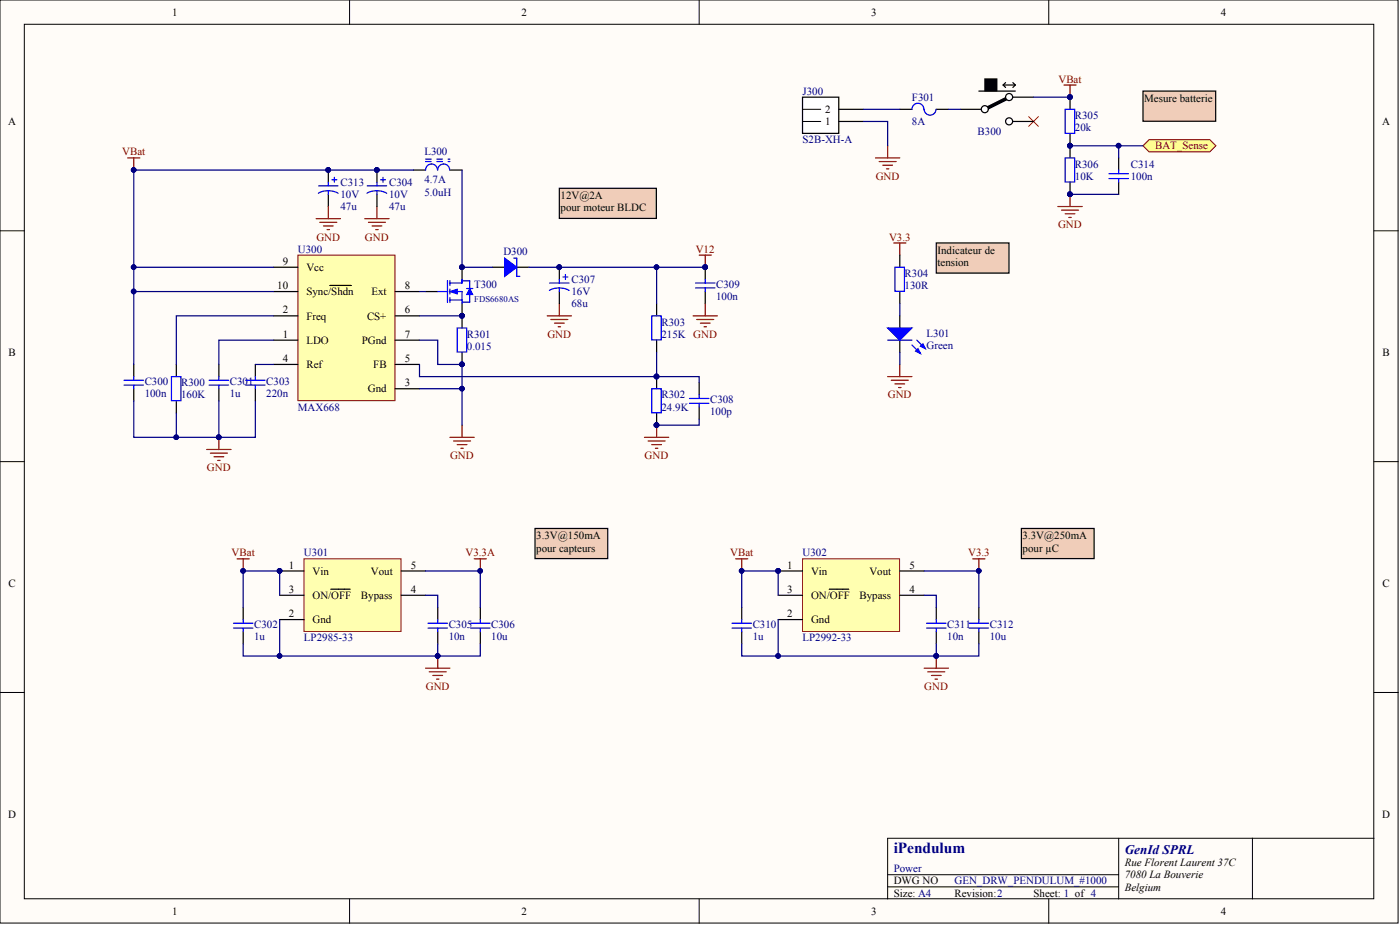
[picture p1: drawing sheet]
<svg xmlns="http://www.w3.org/2000/svg" width="292mm" height="193mm" viewBox="0 0 292 193" stroke-linecap="round" stroke-linejoin="round" font-family="sans-serif">
<defs><g id="words">
<text font-size="3.2" fill="#000080" x="186.5" y="178">iPendulum</text>
<text font-size="2.7" fill="#000080" x="234.7" y="178.1">GenId SPRL</text>
<g font-size="2.3">
<text x="35.9" y="3.3">1</text>
<text x="108.8" y="3.3">2</text>
<text x="181.8" y="3.3">3</text>
<text x="254.7" y="3.3">4</text>
<text x="172.1" y="23.6">2</text>
<text x="238.7" y="21.3">Mesure batterie</text>
<text x="1.7" y="26.1">A</text>
<text x="172.1" y="26.1">1</text>
<text x="288.4" y="26.1">A</text>
<text x="117" y="41.6">12V@2A</text>
<text x="117" y="44.1">pour moteur BLDC</text>
<text x="195.6" y="53">Indicateur de</text>
<text x="59" y="55.2">9</text>
<text x="63.9" y="56.5">Vcc</text>
<text x="195.6" y="55.5">tension</text>
<text x="57.8" y="60.3">10</text>
<text x="59" y="65.4">2</text>
<text x="63.9" y="61.6">Sync/Shdn</text>
<text x="77.5" y="61.6">Ext</text>
<text x="84.5" y="65.4">6</text>
<text x="84.5" y="60.3">8</text>
<text x="59" y="70.5">1</text>
<text x="63.9" y="66.7">Freq</text>
<text x="63.9" y="71.7">LDO</text>
<text x="75.5" y="71.7">PGnd</text>
<text x="76.6" y="66.7">CS+</text>
<text x="84.5" y="70.5">7</text>
<text x="1.8" y="74.3">B</text>
<text x="59" y="75.5">4</text>
<text x="63.9" y="76.8">Ref</text>
<text x="77.9" y="76.8">FB</text>
<text x="84.5" y="75.5">5</text>
<text x="288.5" y="74.3">B</text>
<text x="76.7" y="81.9">Gnd</text>
<text x="84.5" y="80.6">3</text>
<text x="111.9" y="112.5">3.3V@150mA</text>
<text x="213.4" y="112.5">3.3V@250mA</text>
<text x="60.3" y="118.6">1</text>
<text x="65.2" y="119.9">Vin</text>
<text x="77.4" y="119.9">Vout</text>
<text x="85.7" y="118.6">5</text>
<text x="111.9" y="115.1">pour capteurs</text>
<text x="164.3" y="118.6">1</text>
<text x="169.2" y="119.9">Vin</text>
<text x="181.4" y="119.9">Vout</text>
<text x="189.8" y="118.6">5</text>
<text x="213.4" y="115.1">pour µC</text>
<text x="1.8" y="122.4">C</text>
<text x="60.3" y="123.7">3</text>
<text x="65.2" y="124.9">ON/OFF</text>
<text x="75.3" y="124.9">Bypass</text>
<text x="85.7" y="123.7">4</text>
<text x="164.3" y="123.7">3</text>
<text x="169.2" y="124.9">ON/OFF</text>
<text x="179.3" y="124.9">Bypass</text>
<text x="189.8" y="123.7">4</text>
<text x="288.5" y="122.4">C</text>
<text x="60.3" y="128.7">2</text>
<text x="65.2" y="130">Gnd</text>
<text x="164.3" y="128.7">2</text>
<text x="169.2" y="130">Gnd</text>
<text x="1.7" y="170.6">D</text>
<text x="288.4" y="170.6">D</text>
<text x="186.5" y="184.5">DWG NO</text>
<text x="234.7" y="180.7">Rue Florent Laurent 37C</text>
<text x="234.7" y="183.2">7080 La Bouverie</text>
<text x="234.7" y="185.8">Belgium</text>
<text x="35.9" y="190.8">1</text>
<text x="108.8" y="190.8">2</text>
<text x="181.8" y="190.8">3</text>
<text x="186.5" y="187">Size: A4</text>
<text x="199.2" y="187">Revision:2</text>
<text x="215.6" y="187">Sheet: 1 of 4</text>
<text x="254.7" y="190.8">4</text>
</g>
<g font-size="2.3" fill="#800000">
<text x="220.8" y="17.2">VBat</text>
<text x="25.5" y="32.4">VBat</text>
<text x="241" y="31.2">BAT_Sense</text>
<text x="182.7" y="37.5">GND</text>
<text x="220.8" y="47.6">GND</text>
<text x="66" y="50.2">GND</text>
<text x="76.2" y="50.2">GND</text>
<text x="145.2" y="52.7">V12</text>
<text x="185.5" y="50.2">V3.3</text>
<text x="114.2" y="70.5">GND</text>
<text x="185.2" y="83.1">GND</text>
<text x="93.9" y="95.8">GND</text>
<text x="134.5" y="95.8">GND</text>
<text x="43.2" y="98.3">GND</text>
<text x="48.3" y="116.1">VBat</text>
<text x="97.1" y="116.1">V3.3A</text>
<text x="152.3" y="116.1">VBat</text>
<text x="202" y="116.1">V3.3</text>
<text x="88.8" y="144">GND</text>
<text x="192.9" y="144">GND</text>
</g>
<g font-size="2.3" fill="#000080">
<text x="167.4" y="19.8">J300</text>
<text x="190.3" y="21">F301</text>
<text x="167.4" y="29.9">S2B-XH-A</text>
<text x="190.3" y="26.1">8A</text>
<text x="204" y="28.1">B300</text>
<text x="224.3" y="27.4">20k</text>
<text x="224.3" y="24.8">R305</text>
<text x="88.5" y="32.4">L300</text>
<text x="224.3" y="35">R306</text>
<text x="235.9" y="35">C314</text>
<text x="71" y="41.3">10V</text>
<text x="71" y="38.8">C313</text>
<text x="81.2" y="41.3">10V</text>
<text x="81.2" y="38.8">C304</text>
<text x="88.5" y="38.3">4.7A</text>
<text x="88.5" y="40.8">5.0uH</text>
<text x="224.3" y="37.5">10K</text>
<text x="235.9" y="37.5">100n</text>
<text x="71" y="43.8">47u</text>
<text x="81.2" y="43.8">47u</text>
<text x="62.2" y="52.7">U300</text>
<text x="105" y="53.1">D300</text>
<text x="119.2" y="59">C307</text>
<text x="188.8" y="57.8">R304</text>
<text x="98.9" y="60.1">T300</text>
<text x="119.2" y="61.6">16V</text>
<text x="119.2" y="64.1">68u</text>
<text x="149.4" y="62.6">100n</text>
<text x="149.4" y="60.1">C309</text>
<text x="188.8" y="60.3">130R</text>
<text x="97.4" y="70.5">R301</text>
<text x="138" y="70.5">215K GND</text>
<text x="138" y="67.9">R303</text>
<text x="193.3" y="70.2">L301</text>
<text x="97.4" y="73">0.015</text>
<text x="193.3" y="72.7">Green</text>
<text x="30.2" y="82.9">100n</text>
<text x="30.2" y="80.3">C300</text>
<text x="37.8" y="83.1">160K</text>
<text x="37.8" y="80.6">R300</text>
<text x="47.9" y="82.9">1u</text>
<text x="47.9" y="80.3">C301</text>
<text x="55.6" y="82.9">220n</text>
<text x="55.6" y="80.3">C303</text>
<text x="138" y="83.1">R302</text>
<text x="62.2" y="85.7">MAX668</text>
<text x="138" y="85.7">24.9K</text>
<text x="148.2" y="86.7">100p</text>
<text x="148.2" y="84.1">C308</text>
<text x="63.4" y="116.1">U301</text>
<text x="167.4" y="116.1">U302</text>
<text x="53" y="131">C302</text>
<text x="93.6" y="131">C305</text>
<text x="102.5" y="131">C306</text>
<text x="157" y="131">C310</text>
<text x="197.6" y="131">C311</text>
<text x="206.5" y="131">C312</text>
<text x="53" y="133.6">1u</text>
<text x="63.4" y="133.8">LP2985-33</text>
<text x="93.6" y="133.6">10n</text>
<text x="102.5" y="133.6">10u</text>
<text x="157" y="133.6">1u</text>
<text x="167.4" y="133.8">LP2992-33</text>
<text x="197.6" y="133.6">10n</text>
<text x="206.5" y="133.6">10u</text>
<text x="186.5" y="182">Power</text>
<text x="199.2" y="184.5">GEN_DRW_PENDULUM_#1000</text>
</g>
<text font-size="1.8" fill="#000080" x="98.9" y="63">FDS6680AS</text>
</g></defs>
<g fill="#fffcf8" stroke="#000" stroke-width=".21">
<path d="M0 0h291.7v192.6h-291.7z"/>
<path d="M5.1 5.1h281.5v182.4h-281.5z"/>
</g>
<g fill="none" stroke="#000" stroke-width=".21">
<path d="M72.9 0v5.1M145.9 0v5.1M218.8 0v5.1M0 48.2h5.1M286.7 48.2h5.1M0 96.3h5.1M286.7 96.3h5.1M0 144.5h5.1M286.7 144.5h5.1M233.4 174.9v12.6M261.3 174.9h-76.1v12.6M286.7 174.9h-25.4v12.6"/>
<path d="M72.9 187.5v5.1M145.9 187.5v5.1M185.2 185h48.2M185.2 182.5h48.2M218.8 187.5v5.1"/>
</g>
<path d="M62.2 53.2h20.2v30.4h-20.2z" fill="#ffffb0" stroke="#800000" stroke-width=".21"/>
<g fill="none" stroke="#000" stroke-width=".25">
<path d="M57.1 55.8h5.1M68.8 59.6h4.5M102.7 55.8h2.6M107.8 55.8h2.6M57.1 60.8h5.1M57.1 65.9h5.1M57.1 71h5.1M57.1 76h5.1M82.5 60.8h5M82.5 65.9h5M82.5 71h5M82.5 76h5"/>
<path d="M82.5 81.1h5"/>
</g>
<path d="M105.3 53.9l2.5 1.9-2.5 1.9z" fill="#00f"/>
<g fill="none" stroke="#00f" stroke-width=".25">
<path d="M91.3 35.5a1.24 1.24 0 0 0-1.3-1.3 1.24 1.24 0 0 0-1.2 1.3M93.8 35.5a1.24 1.24 0 0 0-1.2-1.3 1.24 1.24 0 0 0-1.3 1.3M105.3 53.9l2.5 1.9-2.5 1.9zM107.2 53.9h.6v3.8h.7M145.1 59h4.1M147.1 58.3v.7M25.9 79.3h4M27.9 78.6v.7M35.8 78.6h2v5h-2zM43.6 79.3h4.1M45.7 78.6v.7M51.2 79.3h4.1"/>
<path d="M53.3 78.6v.7M95.4 68.4h2v5h-2zM136 65.9h2v5h-2zM145.1 60.1h4.1M147.1 60.1v.7M25.9 80.3h4M27.9 80.3v.8M43.6 80.3h4.1M45.7 80.3v.8M51.2 80.3h4.1M53.3 80.3v.8M136 81.1h2v5h-2z"/>
</g>
<g fill="none" stroke="#800000" stroke-width=".25">
<path d="M26.6 32.9h2.6M27.9 32.9v2.6M76.1 45.6h5.1M76.9 46.4h3.5M77.6 47.1h2.1M78.4 47.9h.5M78.6 43.1v2.5M145.9 53.2h2.5M147.1 53.2v2.6M114.2 65.9h5M114.9 66.7h3.6M115.7 67.4h2"/>
<path d="M116.4 68.2h.6M116.7 63.4v2.5M144.6 65.9h5.1M145.4 66.7h3.5M146.1 67.4h2.1M146.9 68.2h.5M147.1 63.4v2.5M43.1 93.8h5.1M43.9 94.5h3.5M44.7 95.3h2M45.4 96.1h.5M45.7 91.2v2.6"/>
<path d="M93.9 91.2h5M94.6 92h3.6M95.4 92.8h2M96.2 93.5h.5M96.4 88.7v2.5M134.5 91.2h5M135.2 92h3.6M136 92.8h2M136.7 93.5h.6M137 88.7v2.5"/>
</g>
<g fill="#000080" stroke="#000080" stroke-width=".21">
<circle cx="27.9" cy="35.5" r=".48"/>
<circle cx="45.6" cy="91.2" r=".48"/>
<circle cx="137" cy="78.5" r=".48"/>
<circle cx="137" cy="88.7" r=".48"/>
<circle cx="147.1" cy="55.7" r=".48"/>
<circle cx="96.4" cy="65.9" r=".48"/>
<circle cx="96.4" cy="76" r=".48"/>
</g>
<g fill="none" stroke="#000" stroke-width=".25">
<path d="M86.3 35.5h2.5M93.9 35.5h2.5M147.1 55.8v2.5M27.9 76v2.6M36.8 76v2.6M45.7 76v2.6M53.3 76v2.6M96.4 65.9v2.5M96.4 73.5v2.5M137 63.4v2.5M137 71v2.5M137 78.6v2.5"/>
<path d="M147.1 60.8v2.6M27.9 81.1v2.5M36.8 83.6v2.6M45.7 81.1v2.5M53.3 81.1v2.5M137 86.2v2.5"/>
</g>
<path d="M88.8 33.2h5.1M88.8 33.7h5.1" fill="none" stroke="#00f" stroke-width=".25" stroke-dasharray="1.2 1.2"/>
<path d="M63.4 116.6h20.3v15.1h-20.3z" fill="#ffffb0" stroke="#800000" stroke-width=".21"/>
<path d="M58.4 119.1h5M83.7 119.1h5.1M50.7 126.7v2.6M50.7 131.8v2.5M58.4 129.3h5M58.4 124.2h5M69 122.9h4.1M83.7 124.2h5.1M91.3 126.7v2.6M91.3 131.8v2.5M100.2 126.7v2.6M100.2 131.8v2.5" fill="none" stroke="#000" stroke-width=".25"/>
<g fill="#000080" stroke="#000080" stroke-width=".21">
<circle cx="58.3" cy="119.1" r=".48"/>
<circle cx="91.3" cy="136.8" r=".48"/>
<circle cx="100.2" cy="119.1" r=".48"/>
<circle cx="50.7" cy="119.1" r=".48"/>
</g>
<path d="M48.7 131h4.1M48.7 130h4.1M50.7 129.3v.7M50.7 131v.8M89.3 131h4.1M89.3 130h4.1M91.3 129.3v.7M91.3 131v.8M98.2 131h4M98.2 130h4M100.2 129.3v.7M100.2 131v.8" fill="none" stroke="#00f" stroke-width=".25"/>
<path d="M49.5 116.6h2.5M50.7 116.6v2.5M98.9 116.6h2.6M100.2 116.6v2.5M88.8 139.4h5.1M91.3 136.9v2.5M89.6 140.2h3.5M90.3 140.9h2M91.1 141.7h.5" fill="none" stroke="#800000" stroke-width=".25"/>
<g fill="#f0cdb9" stroke="#000" stroke-width=".25">
<path d="M116.7 39.3h20.2v6.3h-20.2z"/>
<path d="M111.6 110.2h15.2v6.3h-15.2z"/>
</g>
<g fill="none" stroke="#800000" stroke-width=".25">
<path d="M222 17.7h2.5M223.3 17.7v2.6M182.7 32.9h5M183.4 33.7h3.6M184.2 34.5h2M184.9 35.2h.6M185.2 30.4v2.5M186.5 50.7h2.5M187.7 50.7v2.5M185.2 78.6h5.1M186 79.3h3.5M187.7 76v2.6"/>
<path d="M186.7 80.1h2.1M187.5 80.8h.5"/>
</g>
<circle cx="223.2" cy="20.2" r=".48" fill="#000080" stroke="#000080" stroke-width=".21"/>
<path d="M187.7 65.9v2.5M187.7 71v2.5" fill="none" stroke="#000" stroke-width=".25"/>
<path d="M185.2 68.4h5.1l-2.6 2.6z" fill="#00f"/>
<path d="M185.2 68.4h5.1l-2.6 2.6zM190.3 72l1.7 1.7M191.3 71l1.8 1.7" fill="none" stroke="#00f" stroke-width=".25"/>
<path d="M191 73.2l.5-.5 .5 1z" fill="#00f"/>
<path d="M191 73.2l.5-.5 .5 1z" fill="none" stroke="#00f" stroke-width=".25"/>
<path d="M192 72.2l.6-.5 .5 1z" fill="#00f"/>
<path d="M186.7 55.8h2v5h-2zM185.2 71h5.1M192 72.2l.6-.5 .5 1z" fill="none" stroke="#00f" stroke-width=".25"/>
<path d="M187.7 53.2v2.6M187.7 60.8v2.6" fill="none" stroke="#000" stroke-width=".25"/>
<path d="M214.6 24.3l2.1 2.1M216.7 24.3l-2.1 2.1" fill="none" stroke="#f00" stroke-width=".21"/>
<path d="M195.3 50.7h15.2v6.3h-15.2z" fill="#f0cdb9" stroke="#000" stroke-width=".25"/>
<path d="M167.4 116.6h20.3v15.1h-20.3z" fill="#ffffb0" stroke="#800000" stroke-width=".21"/>
<path d="M162.4 119.1h5M187.7 119.1h5.1M162.4 129.3h5M162.4 124.2h5M173 122.9h4.1M187.7 124.2h5.1" fill="none" stroke="#000" stroke-width=".25"/>
<circle cx="162.3" cy="119.1" r=".48" fill="#000080" stroke="#000080" stroke-width=".21"/>
<path d="M213.1 110.2h15.2v6.3h-15.2z" fill="#f0cdb9" stroke="#000" stroke-width=".25"/>
<path d="M154.8 126.7v2.6M154.8 131.8v2.5M195.3 126.7v2.6M195.3 131.8v2.5M204.2 126.7v2.6M204.2 131.8v2.5" fill="none" stroke="#000" stroke-width=".25"/>
<path d="M152.7 131h4.1M152.7 130h4.1M154.8 129.3v.7M154.8 131v.8M193.3 131h4.1M193.3 130h4.1M195.3 129.3v.7M195.3 131v.8M202.2 131h4.1M202.2 130h4.1M204.2 129.3v.7M204.2 131v.8" fill="none" stroke="#00f" stroke-width=".25"/>
<path d="M153.5 116.6h2.5M154.8 116.6v2.5M203 116.6h2.5M204.2 116.6v2.5M192.8 139.4h5.1M195.3 136.9v2.5M193.6 140.2h3.5M194.3 140.9h2.1M195.1 141.7h.5" fill="none" stroke="#800000" stroke-width=".25"/>
<g fill="#000080" stroke="#000080" stroke-width=".21">
<circle cx="154.7" cy="119.1" r=".48"/>
<circle cx="195.3" cy="136.8" r=".48"/>
<circle cx="204.2" cy="119.1" r=".48"/>
</g>
<path d="M238.5 30.4l1.2-1.3h12.7l1.3 1.3-1.3 1.3h-12.7z" fill-rule="evenodd" fill="#ffff80" stroke="#800000" stroke-width=".21"/>
<path d="M223.3 20.3v2.5M223.3 27.9v5M223.3 38v2.5" fill="none" stroke="#000" stroke-width=".25"/>
<g fill="#000080" stroke="#000080" stroke-width=".21">
<circle cx="223.2" cy="30.4" r=".48"/>
<circle cx="223.2" cy="40.5" r=".48"/>
<circle cx="223.2" cy="20.2" r=".48"/>
</g>
<path d="M222.2 32.9h2v5.1h-2zM222.2 22.8h2v5h-2z" fill="none" stroke="#00f" stroke-width=".25"/>
<path d="M220.7 43.1h5.1M221.5 43.8h3.5M222.2 44.6h2.1M223 45.4h.5M223.3 40.5v2.6" fill="none" stroke="#800000" stroke-width=".25"/>
<path d="M238.5 19h15.1v6.3h-15.1z" fill="#f0cdb9" stroke="#000" stroke-width=".25"/>
<path d="M68.5 35.5v2.5M78.6 35.5v2.5M187.7 22.8h2.6M195.3 22.8h2.6M68.5 40.5v2.6M78.6 40.5v2.6M116.7 55.8v2.5M116.7 60.8v2.6M145.9 79.8v2.6M145.9 84.9v2.5" fill="none" stroke="#000" stroke-width=".25"/>
<g fill="none" stroke="#00f" stroke-width=".25">
<path d="M66.5 38.8h4M68.5 38v.8M68.5 39.8v.7M69.3 37.5h1M69.8 37v1M76.6 38.8h4.1M78.6 38v.8M78.6 39.8v.7M79.4 37.5h1M79.9 37v1M192.8 22.8a1.24 1.24 0 0 0-1.3-1.3 1.24 1.24 0 0 0-1.2 1.3M195.3 22.8a1.24 1.24 0 0 1-1.2 1.2 1.24 1.24 0 0 1-1.3-1.2"/>
<path d="M66.4 40.3a4.2 4.2 0 0 1 4.1 0M76.6 40.3a4.2 4.2 0 0 1 4.1 0M98 58.6v1.6M114.7 59h4M116.7 58.3v.7M117.5 57.8h1M118 57.3v1M114.6 60.6a4.2 4.2 0 0 1 4.1 0M116.7 60.1v.7M143.8 84.1h4.1M143.8 83.1h4.1M145.9 82.4v.7"/>
<path d="M145.9 84.1v.8"/>
</g>
<g fill="#000080" stroke="#000080" stroke-width=".21">
<circle cx="78.6" cy="35.5" r=".48"/>
<circle cx="116.7" cy="55.7" r=".48"/>
<circle cx="68.5" cy="35.5" r=".48"/>
</g>
<path d="M66 45.6h5M66.7 46.4h3.6M67.5 47.1h2M68.2 47.9h.6M68.5 43.1v2.5" fill="none" stroke="#800000" stroke-width=".25"/>
<path d="M98 60.2l.6 1.3h-1.2z" fill="#00f"/>
<path d="M98 60.2l.6 1.3h-1.2z" fill="none" stroke="#00f" stroke-width=".21"/>
<path d="M96.4 55.8v2.5M88.8 60.8h2.5M96.4 63.4v2.5" fill="none" stroke="#000" stroke-width=".25"/>
<g fill="#000080" stroke="#000080" stroke-width=".21">
<circle cx="96.4" cy="55.7" r=".48"/>
<circle cx="96.4" cy="65.9" r=".48"/>
</g>
<path d="M93.4 58.5v4.6M93.9 59h2.5M93.9 58.5v1.1M91.3 60.8h2.1M93.9 60.8h2.5v2.6M93.9 62.6h2.5M93.9 60.3v1M93.9 62.1v1" fill="none" stroke="#00f" stroke-width=".25"/>
<path d="M93.9 60.8l1.5-.5v1z" fill="#00f"/>
<path d="M93.9 60.8l1.5-.5v1z" fill="none" stroke="#00f" stroke-width=".21"/>
<path d="M96.4 58.3v.7M96.4 58.6h1.6M97.4 60.2h1.2M98 61.5v1.5h-1.6" fill="none" stroke="#00f" stroke-width=".25"/>
<g fill="#000080" stroke="#000080" stroke-width=".21">
<circle cx="96.4" cy="55.7" r=".48"/>
<circle cx="96.4" cy="65.9" r=".48"/>
</g>
<path d="M210.6 20.3l-5.1 2.5" fill="none" stroke="#000" stroke-width=".76"/>
<path d="M204.2 19h7.6M209.3 17.7h2.5M209.3 17.7l.5 .5M209.8 17.2l-.5 .5M211.3 17.2l.5 .5M211.8 17.7l-.5 .5M200.4 22.8h5.1M210.6 20.3h5M210.6 25.3h5" fill="none" stroke="#000" stroke-width=".25"/>
<path d="M205.5 16.5h2.5v2.5h-2.5z" fill="#000" stroke="#000" stroke-width=".25"/>
<g fill="#fff" stroke="#000" stroke-width=".25">
<path d="M167.4 20.3h7.6v7.5h-7.6z"/>
<circle cx="205.5" cy="22.8" r=".74"/>
<circle cx="210.5" cy="20.2" r=".74"/>
<circle cx="210.5" cy="25.3" r=".74"/>
</g>
<path d="M175.1 25.3h5M175.1 22.8h5M233.4 32.9v2.6M233.4 38v2.5" fill="none" stroke="#000" stroke-width=".25"/>
<path d="M167.4 25.3h3.8M167.4 22.8h3.8" fill="none" stroke="#000" stroke-width=".21"/>
<path d="M231.4 37.3h4M231.4 36.2h4M233.4 35.5v.7M233.4 37.3v.7" fill="none" stroke="#00f" stroke-width=".25"/>
<g fill="none" stroke="#000080" stroke-width=".25">
<path d="M86.3 35.5h-58.4v20.3h29.2M96.4 35.5v20.3h6.3M180.1 25.3h5.1v5.1M180.1 22.8h7.6M197.9 22.8h2.5M215.6 20.3h7.7M223.3 30.4h15.2M233.4 30.4v2.5M27.9 55.8v5h29.2M110.4 55.8h26.6v7.6M137 55.8h10.1M223.3 40.5h10.1"/>
<path d="M27.9 60.8v15.2M53.3 76h3.8M57.1 71h-11.4v5M57.1 65.9h-20.3v10.1M87.5 71h3.8v5h5.1v5.1M87.5 60.8h1.3M87.5 65.9h8.9M137 73.5v5.1h-49.5v-2.6M137 78.6h8.9v1.2M187.7 63.4v2.5M187.7 73.5v2.5M27.9 83.6v7.6h17.8v-7.6"/>
<path d="M36.8 86.2v5M53.3 83.6v7.6h-7.6M87.5 81.1h8.9v7.6M145.9 87.4v1.3h-8.9M88.8 119.1h11.4v7.6M192.8 119.1h11.4v7.6M50.7 134.3v2.6h7.7M58.4 124.2v-5.1h-7.7v7.6M58.4 129.3v7.6h32.9v-2.6M88.8 124.2h2.5v2.5M100.2 134.3v2.6h-8.9M162.4 124.2v-5.1h-7.6v7.6"/>
<path d="M162.4 129.3v7.6h-7.6v-2.6M192.8 124.2h2.5v2.5M195.3 134.3v2.6M204.2 134.3v2.6h-41.8"/>
</g>
<g fill="#000080" stroke="#000080" stroke-width=".21">
<circle cx="78.6" cy="35.5" r=".48"/>
<circle cx="68.5" cy="35.5" r=".48"/>
<circle cx="27.9" cy="35.5" r=".48"/>
<circle cx="27.9" cy="55.7" r=".48"/>
<circle cx="27.9" cy="60.8" r=".48"/>
<circle cx="96.4" cy="81.1" r=".48"/>
<circle cx="36.8" cy="91.2" r=".48"/>
<circle cx="45.6" cy="91.2" r=".48"/>
<circle cx="96.4" cy="65.9" r=".48"/>
<circle cx="116.7" cy="55.7" r=".48"/>
<circle cx="137" cy="55.7" r=".48"/>
<circle cx="147.1" cy="55.7" r=".48"/>
<circle cx="96.4" cy="55.7" r=".48"/>
<circle cx="96.4" cy="76" r=".48"/>
<circle cx="137" cy="78.5" r=".48"/>
<circle cx="100.2" cy="119.1" r=".48"/>
<circle cx="91.3" cy="136.8" r=".48"/>
<circle cx="50.7" cy="119.1" r=".48"/>
<circle cx="58.3" cy="119.1" r=".48"/>
<circle cx="58.3" cy="136.8" r=".48"/>
<circle cx="154.7" cy="119.1" r=".48"/>
<circle cx="162.3" cy="119.1" r=".48"/>
<circle cx="162.3" cy="136.8" r=".48"/>
<circle cx="204.2" cy="119.1" r=".48"/>
<circle cx="195.3" cy="136.8" r=".48"/>
<circle cx="223.2" cy="30.4" r=".48"/>
<circle cx="233.4" cy="30.4" r=".48"/>
<circle cx="137" cy="88.7" r=".48"/>
<circle cx="223.2" cy="20.2" r=".48"/>
<circle cx="223.2" cy="40.5" r=".48"/>
</g>
<use href="#words"/>
</svg>
